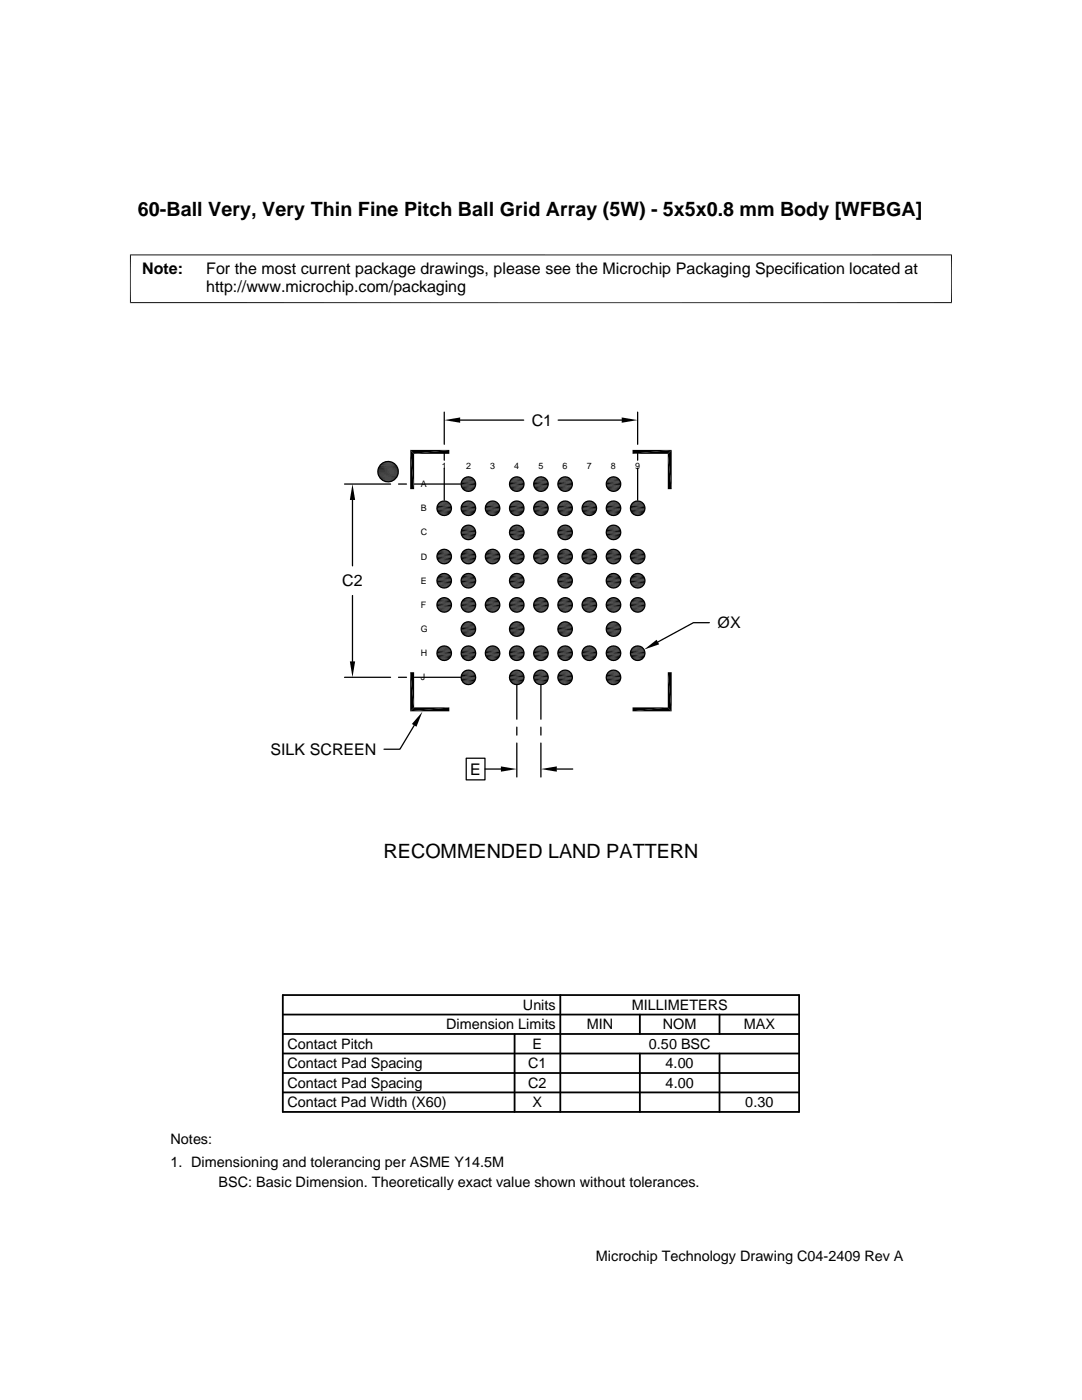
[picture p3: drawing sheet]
<svg xmlns="http://www.w3.org/2000/svg" width="216mm" height="279mm" viewBox="0 0 216 279" stroke-linecap="round" stroke-linejoin="round" font-family="sans-serif">
<defs><g id="words">
<g font-size="3.9">
<text x="27.5" y="43">60-Ball Very, Very Thin Fine Pitch Ball Grid Array (5W) - 5x5x0.8 mm Body [WFBGA]</text>
<text x="76.5" y="171.1">RECOMMENDED LAND PATTERN</text>
</g>
<g font-size="3.2">
<text x="28.4" y="54.6">Note:</text>
<text x="41.1" y="58.3">http://www.microchip.com/packaging</text>
<text x="41.1" y="54.6">For the most current package drawings, please see the Microchip Packaging Specification located at</text>
<text x="106.1" y="85">C1</text>
<text x="68.3" y="117">C2</text>
<text x="143.2" y="125.3">ØX</text>
<text x="54" y="150.6">SILK SCREEN</text>
<text x="93.8" y="154.6">E</text>
</g>
<g font-size="2.9">
<text x="104.3" y="201.6">Units</text>
<text x="126" y="201.6">MILLIMETERS</text>
<text x="57.3" y="209.3">Contact Pitch</text>
<text x="89" y="205.4">Dimension Limits</text>
<text x="106.3" y="209.3">E</text>
<text x="117.1" y="205.4">MIN</text>
<text x="129.5" y="209.3">0.50 BSC</text>
<text x="132.3" y="205.4">NOM</text>
<text x="148.4" y="205.4">MAX</text>
<text x="57.3" y="213.2">Contact Pad Spacing</text>
<text x="105.4" y="213.2">C1</text>
<text x="132.8" y="213.2">4.00</text>
<text x="57.3" y="217.1">Contact Pad Spacing</text>
<text x="57.3" y="221">Contact Pad Width (X60)</text>
<text x="105.4" y="217.1">C2</text>
<text x="106.3" y="221">X</text>
<text x="132.8" y="217.1">4.00</text>
<text x="148.7" y="221">0.30</text>
<text x="34" y="228.3">Notes:</text>
<text x="34" y="232.9">1. Dimensioning and tolerancing per ASME Y14.5M</text>
<text x="43.6" y="236.9">BSC: Basic Dimension. Theoretically exact value shown without tolerances.</text>
<text x="118.9" y="251.7">Microchip Technology Drawing C04-2409 Rev A</text>
</g>
<g font-size="1.8">
<text x="88.2" y="93.7">1</text>
<text x="93" y="93.7">2</text>
<text x="97.8" y="93.7">3</text>
<text x="102.6" y="93.7">4</text>
<text x="107.4" y="93.7">5</text>
<text x="112.3" y="93.7">6</text>
<text x="117.1" y="93.7">7</text>
<text x="121.9" y="93.7">8</text>
<text x="126.7" y="93.7">9</text>
<text x="84" y="97.2">A</text>
<text x="84" y="106.9">C</text>
<text x="84" y="102">B</text>
<text x="84" y="111.7">D</text>
<text x="84" y="116.5">E</text>
<text x="84" y="121.3">F</text>
<text x="84" y="131">H</text>
<text x="84" y="126.2">G</text>
<text x="84" y="135.8">J</text>
</g>
</g></defs>
<g fill="#0d0d0d">
<path d="M122 95.2h.8z"/>
<path d="M122.3 95.2h.5z"/>
<path d="M112.4 95.2h.8z"/>
<path d="M112.6 95.2h.6z"/>
<path d="M107.5 95.2h.8z"/>
<path d="M107.8 95.2h.5z"/>
<path d="M102.7 95.2h.8z"/>
<path d="M103 95.2h.5z"/>
<path d="M93.1 95.2h.8z"/>
<path d="M93.3 95.2h.6z"/>
<path d="M121.8 95.3h1.3z"/>
<path d="M122 95.2l1.1 .1z"/>
<path d="M112.1 95.3h1.3z"/>
<path d="M112.4 95.2l1 .1z"/>
<path d="M107.3 95.3h1.3z"/>
<path d="M107.5 95.2l1.1 .1z"/>
<path d="M102.5 95.3h1.3z"/>
<path d="M102.7 95.2l1.1 .1z"/>
<path d="M92.8 95.3h1.3z"/>
<path d="M93.1 95.2l1 .1z"/>
<path d="M121.5 95.5l.3-.2 1.5 .2z"/>
<path d="M121.8 95.3h1.3l.2 .2z"/>
<path d="M111.9 95.5l.2-.2 1.5 .2z"/>
<path d="M112.1 95.3h1.3l.2 .2z"/>
<path d="M107.1 95.5l.2-.2 1.5 .2z"/>
<path d="M107.3 95.3h1.3l.2 .2z"/>
<path d="M102.2 95.5l.3-.2 1.5 .2z"/>
<path d="M102.5 95.3h1.3l.2 .2z"/>
<path d="M92.6 95.5l.2-.2 1.5 .2z"/>
<path d="M92.8 95.3h1.3l.2 .2z"/>
</g>
<path d="M121.3 95.5h2.2" fill="none" stroke="#0d0d0d" stroke-width=".2"/>
<path d="M121.5 95.5h1.8l.2 .1z" fill="#0d0d0d"/>
<path d="M111.7 95.5h2.1" fill="none" stroke="#0d0d0d" stroke-width=".2"/>
<path d="M111.9 95.5h1.7l.2 .1z" fill="#0d0d0d"/>
<path d="M106.9 95.5h2.1" fill="none" stroke="#0d0d0d" stroke-width=".2"/>
<path d="M107.1 95.5h1.7l.2 .1z" fill="#0d0d0d"/>
<path d="M102 95.5h2.2" fill="none" stroke="#0d0d0d" stroke-width=".2"/>
<path d="M102.2 95.5h1.8l.2 .1z" fill="#0d0d0d"/>
<path d="M92.4 95.5h2.1" fill="none" stroke="#0d0d0d" stroke-width=".2"/>
<path d="M92.6 95.5h1.7l.2 .1z" fill="#0d0d0d"/>
<path d="M92.2 95.7h2.5M92.2 97.5h2.5M101.9 97.5h2.5M101.9 95.7h2.5M106.7 97.5h2.5M106.7 95.7h2.5M111.5 95.7h2.5M111.5 97.5h2.5M121.2 97.5h2.5M121.2 95.7h2.5" fill="none" stroke="#0d0d0d" stroke-width=".21"/>
<g fill="none" stroke="#0d0d0d" stroke-width=".25">
<path d="M92 96.5h2.9M92 96.2h2.9M92 97h2.9M92.1 96h2.7M101.7 96.5h2.9M101.7 97h2.8M101.7 96.2h2.8M101.8 96h2.7M106.5 96.5h2.9M106.5 96.2h2.9M106.5 97h2.9M106.6 96h2.7"/>
<path d="M111.3 96.5h2.9M111.3 96.2h2.9M111.3 97h2.9M111.4 96h2.7M121 96.5h2.9M121 97h2.8M121 96.2h2.8M121.1 96h2.7"/>
</g>
<path d="M92 96.7h2.9M101.7 96.7h2.9M106.5 96.7h2.9M111.3 96.7h2.9M121 96.7h2.9" fill="none" stroke="#0d0d0d" stroke-width=".28"/>
<path d="M92.1 97.3h2.7M101.8 97.3h2.7M106.6 97.3h2.7M111.4 97.3h2.7M121.1 97.3h2.7" fill="none" stroke="#0d0d0d" stroke-width=".23"/>
<path d="M121.3 97.6l2 .2h-1.8z" fill="#0d0d0d"/>
<path d="M121.3 97.7h2.2" fill="none" stroke="#0d0d0d" stroke-width=".2"/>
<path d="M111.7 97.6l1.9 .2h-1.7z" fill="#0d0d0d"/>
<path d="M111.7 97.7h2.1" fill="none" stroke="#0d0d0d" stroke-width=".2"/>
<path d="M106.9 97.6l1.9 .2h-1.7z" fill="#0d0d0d"/>
<path d="M106.9 97.7h2.1" fill="none" stroke="#0d0d0d" stroke-width=".2"/>
<path d="M102 97.6l2 .2h-1.8z" fill="#0d0d0d"/>
<path d="M102 97.7h2.2" fill="none" stroke="#0d0d0d" stroke-width=".2"/>
<path d="M92.4 97.6l1.9 .2h-1.7z" fill="#0d0d0d"/>
<path d="M92.4 97.7h2.1" fill="none" stroke="#0d0d0d" stroke-width=".2"/>
<g fill="#0d0d0d">
<path d="M121.5 97.8l1.6 .1h-1.3z"/>
<path d="M121.5 97.8h1.8l-.2 .1z"/>
<path d="M111.9 97.8l1.5 .1h-1.3z"/>
<path d="M111.9 97.8h1.7l-.2 .1z"/>
<path d="M107.1 97.8l1.5 .1h-1.3z"/>
<path d="M107.1 97.8h1.7l-.2 .1z"/>
<path d="M102.2 97.8l1.6 .1h-1.3z"/>
<path d="M102.2 97.8h1.8l-.2 .1z"/>
<path d="M92.6 97.8l1.5 .1h-1.3z"/>
<path d="M92.6 97.8h1.7l-.2 .1z"/>
<path d="M121.8 97.9l1 .1z"/>
<path d="M121.8 97.9h1.3l-.3 .1z"/>
<path d="M112.1 97.9l1.1 .1z"/>
<path d="M112.1 97.9h1.3l-.2 .1z"/>
<path d="M107.3 97.9l1 .1z"/>
<path d="M107.3 97.9h1.3l-.3 .1z"/>
<path d="M102.5 97.9l1 .1z"/>
<path d="M102.5 97.9h1.3l-.3 .1z"/>
<path d="M92.8 97.9l1.1 .1z"/>
<path d="M92.8 97.9h1.3l-.2 .1z"/>
<path d="M122 98h.6z"/>
<path d="M122 98h.8z"/>
<path d="M112.4 98h.5z"/>
<path d="M112.4 98h.8z"/>
<path d="M107.5 98h.6z"/>
<path d="M107.5 98h.8z"/>
<path d="M102.7 98h.6z"/>
<path d="M102.7 98h.8z"/>
<path d="M93.1 98h.5z"/>
<path d="M93.1 98h.8z"/>
<path d="M126.9 100h.7z"/>
<path d="M127.1 100h.5z"/>
<path d="M122 100h.8z"/>
<path d="M122.3 100h.5z"/>
<path d="M117.2 100h.8z"/>
<path d="M117.5 100h.5z"/>
<path d="M112.4 100h.8z"/>
<path d="M112.6 100h.6z"/>
<path d="M107.5 100h.8z"/>
<path d="M107.8 100h.5z"/>
<path d="M102.7 100h.8z"/>
<path d="M103 100h.5z"/>
<path d="M97.9 100h.8z"/>
<path d="M98.1 100h.6z"/>
<path d="M93.1 100h.8z"/>
<path d="M93.3 100h.6z"/>
<path d="M88.2 100h.8z"/>
<path d="M88.5 100h.5z"/>
<path d="M126.6 100.1l.3-.1 1 .1z"/>
<path d="M126.9 100l1 .1z"/>
<path d="M121.8 100.1l.2-.1 1.1 .1z"/>
<path d="M122 100l1.1 .1z"/>
<path d="M116.9 100.1l.3-.1 1 .1z"/>
<path d="M117.2 100l1 .1z"/>
<path d="M112.1 100.1l.3-.1 1 .1z"/>
<path d="M112.4 100l1 .1z"/>
<path d="M107.3 100.1l.2-.1 1.1 .1z"/>
<path d="M107.5 100l1.1 .1z"/>
<path d="M102.5 100.1l.2-.1 1.1 .1z"/>
<path d="M102.7 100l1.1 .1z"/>
<path d="M97.6 100.1l.3-.1 1 .1z"/>
<path d="M97.9 100l1 .1z"/>
<path d="M92.8 100.1l.3-.1 1 .1z"/>
<path d="M93.1 100l1 .1z"/>
<path d="M88 100.1l.2-.1 1.1 .1z"/>
<path d="M88.2 100l1.1 .1z"/>
<path d="M126.4 100.3l.2-.2 1.5 .2z"/>
<path d="M126.6 100.1h1.3l.2 .2z"/>
<path d="M121.5 100.3l.3-.2 1.5 .2z"/>
<path d="M121.8 100.1h1.3l.2 .2z"/>
<path d="M116.7 100.3l.2-.2 1.6 .2z"/>
<path d="M116.9 100.1h1.3l.3 .2z"/>
<path d="M111.9 100.3l.2-.2 1.5 .2z"/>
<path d="M112.1 100.1h1.3l.2 .2z"/>
<path d="M107.1 100.3l.2-.2 1.5 .2z"/>
<path d="M107.3 100.1h1.3l.2 .2z"/>
<path d="M102.2 100.3l.3-.2 1.5 .2z"/>
<path d="M102.5 100.1h1.3l.2 .2z"/>
<path d="M97.4 100.3l.2-.2 1.6 .2z"/>
<path d="M97.6 100.1h1.3l.3 .2z"/>
<path d="M92.6 100.3l.2-.2 1.5 .2z"/>
<path d="M92.8 100.1h1.3l.2 .2z"/>
<path d="M87.8 100.3l.2-.2 1.5 .2z"/>
<path d="M88 100.1h1.3l.2 .2z"/>
</g>
<path d="M126.2 100.4h2.1" fill="none" stroke="#0d0d0d" stroke-width=".2"/>
<path d="M126.4 100.3h1.7l.2 .2z" fill="#0d0d0d"/>
<path d="M121.3 100.4h2.2" fill="none" stroke="#0d0d0d" stroke-width=".2"/>
<path d="M121.5 100.3h1.8l.2 .2z" fill="#0d0d0d"/>
<path d="M116.5 100.4h2.2" fill="none" stroke="#0d0d0d" stroke-width=".2"/>
<path d="M116.7 100.3h1.8l.2 .2z" fill="#0d0d0d"/>
<path d="M111.7 100.4h2.1" fill="none" stroke="#0d0d0d" stroke-width=".2"/>
<path d="M111.9 100.3h1.7l.2 .2z" fill="#0d0d0d"/>
<path d="M106.9 100.4h2.1" fill="none" stroke="#0d0d0d" stroke-width=".2"/>
<path d="M107.1 100.3h1.7l.2 .2z" fill="#0d0d0d"/>
<path d="M102 100.4h2.2" fill="none" stroke="#0d0d0d" stroke-width=".2"/>
<path d="M102.2 100.3h1.8l.2 .2z" fill="#0d0d0d"/>
<path d="M97.2 100.4h2.2" fill="none" stroke="#0d0d0d" stroke-width=".2"/>
<path d="M97.4 100.3h1.8l.2 .2z" fill="#0d0d0d"/>
<path d="M92.4 100.4h2.1" fill="none" stroke="#0d0d0d" stroke-width=".2"/>
<path d="M92.6 100.3h1.7l.2 .2z" fill="#0d0d0d"/>
<path d="M87.6 100.4h2.1" fill="none" stroke="#0d0d0d" stroke-width=".2"/>
<path d="M87.8 100.3h1.7l.2 .2z" fill="#0d0d0d"/>
<g fill="none" stroke="#0d0d0d" stroke-width=".21">
<path d="M87.4 100.6h2.5M87.4 102.3h2.5M92.2 100.6h2.5M92.2 102.3h2.5M97 100.6h2.5M97 102.3h2.5M101.9 102.3h2.5M101.9 100.6h2.5M106.7 102.3h2.5M106.7 100.6h2.5M111.5 100.6h2.5M111.5 102.3h2.5"/>
<path d="M116.4 100.6h2.4M116.4 102.3h2.4M121.2 102.3h2.5M121.2 100.6h2.5M126 102.3h2.5M126 100.6h2.5"/>
</g>
<g fill="none" stroke="#0d0d0d" stroke-width=".23">
<path d="M87.3 102.1h2.7M87.3 100.8h2.7M92.1 102.1h2.7M92.1 100.8h2.7M96.9 102.1h2.7M96.9 100.8h2.7M101.8 100.8h2.7M101.8 102.1h2.7M106.6 100.8h2.7M106.6 102.1h2.7M111.4 102.1h2.7M111.4 100.8h2.7"/>
<path d="M116.2 102.1h2.7M116.2 100.8h2.7M121.1 100.8h2.7M121.1 102.1h2.7M125.9 100.8h2.7M125.9 102.1h2.7"/>
</g>
<g fill="none" stroke="#0d0d0d" stroke-width=".28">
<path d="M87.2 101.6h2.9M87.2 101h2.9M92 101.6h2.9M92 101h2.9M96.8 101.6h2.9M96.9 101h2.8M101.7 101.6h2.9M101.7 101h2.8M106.5 101.6h2.9M106.5 101h2.9M111.3 101.6h2.9M111.3 101h2.9"/>
<path d="M116.1 101.6h2.9M116.2 101h2.8M121 101.6h2.9M121 101h2.8M125.8 101.6h2.9M125.8 101h2.9"/>
</g>
<g fill="none" stroke="#0d0d0d" stroke-width=".25">
<path d="M87.2 101.3h2.9M87.2 101.8h2.9M92 101.3h2.9M92 101.8h2.9M96.8 101.3h2.9M96.9 101.8h2.8M101.7 101.3h2.9M101.7 101.8h2.8M106.5 101.3h2.9M106.5 101.8h2.9M111.3 101.3h2.9M111.3 101.8h2.9"/>
<path d="M116.1 101.3h2.9M116.2 101.8h2.8M121 101.3h2.9M121 101.8h2.8M125.8 101.3h2.9M125.8 101.8h2.9"/>
</g>
<path d="M126.2 102.4l1.9 .2h-1.7z" fill="#0d0d0d"/>
<path d="M126.2 102.5h2.1" fill="none" stroke="#0d0d0d" stroke-width=".2"/>
<path d="M121.3 102.4l2 .2h-1.8z" fill="#0d0d0d"/>
<path d="M121.3 102.5h2.2" fill="none" stroke="#0d0d0d" stroke-width=".2"/>
<path d="M116.5 102.4l2 .2h-1.8z" fill="#0d0d0d"/>
<path d="M116.5 102.5h2.2" fill="none" stroke="#0d0d0d" stroke-width=".2"/>
<path d="M111.7 102.4l1.9 .2h-1.7z" fill="#0d0d0d"/>
<path d="M111.7 102.5h2.1" fill="none" stroke="#0d0d0d" stroke-width=".2"/>
<path d="M106.9 102.4l1.9 .2h-1.7z" fill="#0d0d0d"/>
<path d="M106.9 102.5h2.1" fill="none" stroke="#0d0d0d" stroke-width=".2"/>
<path d="M102 102.4l2 .2h-1.8z" fill="#0d0d0d"/>
<path d="M102 102.5h2.2" fill="none" stroke="#0d0d0d" stroke-width=".2"/>
<path d="M97.2 102.4l2 .2h-1.8z" fill="#0d0d0d"/>
<path d="M97.2 102.5h2.2" fill="none" stroke="#0d0d0d" stroke-width=".2"/>
<path d="M92.4 102.4l1.9 .2h-1.7z" fill="#0d0d0d"/>
<path d="M92.4 102.5h2.1" fill="none" stroke="#0d0d0d" stroke-width=".2"/>
<path d="M87.6 102.4l1.9 .2h-1.7z" fill="#0d0d0d"/>
<path d="M87.6 102.5h2.1" fill="none" stroke="#0d0d0d" stroke-width=".2"/>
<g fill="#0d0d0d">
<path d="M126.4 102.6l1.5 .1h-1.3z"/>
<path d="M126.4 102.6h1.7l-.2 .1z"/>
<path d="M121.5 102.6l1.6 .1h-1.3z"/>
<path d="M121.5 102.6h1.8l-.2 .1z"/>
<path d="M116.7 102.6l1.5 .1h-1.3z"/>
<path d="M116.7 102.6h1.8l-.3 .1z"/>
<path d="M111.9 102.6l1.5 .1h-1.3z"/>
<path d="M111.9 102.6h1.7l-.2 .1z"/>
<path d="M107.1 102.6l1.5 .1h-1.3z"/>
<path d="M107.1 102.6h1.7l-.2 .1z"/>
<path d="M102.2 102.6l1.6 .1h-1.3z"/>
<path d="M102.2 102.6h1.8l-.2 .1z"/>
<path d="M97.4 102.6l1.5 .1h-1.3z"/>
<path d="M97.4 102.6h1.8l-.3 .1z"/>
<path d="M92.6 102.6l1.5 .1h-1.3z"/>
<path d="M92.6 102.6h1.7l-.2 .1z"/>
<path d="M87.8 102.6l1.5 .1h-1.3z"/>
<path d="M87.8 102.6h1.7l-.2 .1z"/>
<path d="M126.6 102.7l1 .1z"/>
<path d="M126.6 102.7h1.3l-.3 .1z"/>
<path d="M121.8 102.7l1 .1z"/>
<path d="M121.8 102.7h1.3l-.3 .1z"/>
<path d="M116.9 102.7l1.1 .1z"/>
<path d="M116.9 102.7h1.3l-.2 .1z"/>
<path d="M112.1 102.7l1.1 .1z"/>
<path d="M112.1 102.7h1.3l-.2 .1z"/>
<path d="M107.3 102.7l1 .1z"/>
<path d="M107.3 102.7h1.3l-.3 .1z"/>
<path d="M102.5 102.7l1 .1z"/>
<path d="M102.5 102.7h1.3l-.3 .1z"/>
<path d="M97.6 102.7l1.1 .1z"/>
<path d="M97.6 102.7h1.3l-.2 .1z"/>
<path d="M92.8 102.7l1.1 .1z"/>
<path d="M92.8 102.7h1.3l-.2 .1z"/>
<path d="M88 102.7l1 .1z"/>
<path d="M88 102.7h1.3l-.3 .1z"/>
<path d="M126.9 102.8l.5 .1z"/>
<path d="M126.9 102.8h.7z"/>
<path d="M122 102.8l.6 .1z"/>
<path d="M122 102.8h.8z"/>
<path d="M117.2 102.8l.5 .1z"/>
<path d="M117.2 102.8h.8z"/>
<path d="M112.4 102.8l.5 .1z"/>
<path d="M112.4 102.8h.8z"/>
<path d="M107.5 102.8l.6 .1z"/>
<path d="M107.5 102.8h.8z"/>
<path d="M102.7 102.8l.6 .1z"/>
<path d="M102.7 102.8h.8z"/>
<path d="M97.9 102.8l.5 .1z"/>
<path d="M97.9 102.8h.8z"/>
<path d="M93.1 102.8l.5 .1z"/>
<path d="M93.1 102.8h.8z"/>
<path d="M88.2 102.8l.6 .1z"/>
<path d="M88.2 102.8h.8z"/>
<path d="M122 104.9h.8z"/>
<path d="M122.3 104.8l.5 .1z"/>
<path d="M112.4 104.9h.8z"/>
<path d="M112.6 104.8l.6 .1z"/>
<path d="M102.7 104.9h.8z"/>
<path d="M103 104.8l.5 .1z"/>
<path d="M93.1 104.9h.8z"/>
<path d="M93.3 104.8l.6 .1z"/>
<path d="M121.8 105l.2-.1 1.1 .1z"/>
<path d="M122 104.9l1.1 .1z"/>
<path d="M112.1 105l.3-.1 1 .1z"/>
<path d="M112.4 104.9l1 .1z"/>
<path d="M102.5 105l.2-.1 1.1 .1z"/>
<path d="M102.7 104.9l1.1 .1z"/>
<path d="M92.8 105l.3-.1 1 .1z"/>
<path d="M93.1 104.9l1 .1z"/>
<path d="M121.5 105.1l.3-.1 1.5 .1z"/>
<path d="M121.8 105h1.3l.2 .1z"/>
<path d="M111.9 105.1l.2-.1 1.5 .1z"/>
<path d="M112.1 105h1.3l.2 .1z"/>
<path d="M102.2 105.1l.3-.1 1.5 .1z"/>
<path d="M102.5 105h1.3l.2 .1z"/>
<path d="M92.6 105.1l.2-.1 1.5 .1z"/>
<path d="M92.8 105h1.3l.2 .1z"/>
</g>
<path d="M121.3 105.2h2.2" fill="none" stroke="#0d0d0d" stroke-width=".2"/>
<path d="M121.5 105.1h1.8l.2 .2z" fill="#0d0d0d"/>
<path d="M111.7 105.2h2.1" fill="none" stroke="#0d0d0d" stroke-width=".2"/>
<path d="M111.9 105.1h1.7l.2 .2z" fill="#0d0d0d"/>
<path d="M102 105.2h2.2" fill="none" stroke="#0d0d0d" stroke-width=".2"/>
<path d="M102.2 105.1h1.8l.2 .2z" fill="#0d0d0d"/>
<path d="M92.4 105.2h2.1" fill="none" stroke="#0d0d0d" stroke-width=".2"/>
<path d="M92.6 105.1h1.7l.2 .2z" fill="#0d0d0d"/>
<path d="M92.2 105.4h2.5M92.2 107.1h2.5M101.9 107.1h2.5M101.9 105.4h2.5M111.5 105.4h2.5M111.5 107.1h2.5M121.2 107.1h2.5M121.2 105.4h2.5" fill="none" stroke="#0d0d0d" stroke-width=".21"/>
<path d="M92.1 106.9h2.7M92.1 105.6h2.7M101.8 105.6h2.7M101.8 106.9h2.7M111.4 106.9h2.7M111.4 105.6h2.7M121.1 105.6h2.7M121.1 106.9h2.7" fill="none" stroke="#0d0d0d" stroke-width=".23"/>
<path d="M92 106.4h2.9M92 105.9h2.9M101.7 106.4h2.9M101.7 105.9h2.8M111.3 106.4h2.9M111.3 105.9h2.9M121 106.4h2.9M121 105.9h2.8" fill="none" stroke="#0d0d0d" stroke-width=".25"/>
<path d="M92 106.1h2.9M92 106.6h2.9M101.7 106.1h2.9M101.7 106.6h2.8M111.3 106.1h2.9M111.3 106.6h2.9M121 106.1h2.9M121 106.6h2.8" fill="none" stroke="#0d0d0d" stroke-width=".28"/>
<path d="M121.3 107.2l2 .2h-1.8z" fill="#0d0d0d"/>
<path d="M121.3 107.3h2.2" fill="none" stroke="#0d0d0d" stroke-width=".2"/>
<path d="M111.7 107.2l1.9 .2h-1.7z" fill="#0d0d0d"/>
<path d="M111.7 107.3h2.1" fill="none" stroke="#0d0d0d" stroke-width=".2"/>
<path d="M102 107.2l2 .2h-1.8z" fill="#0d0d0d"/>
<path d="M102 107.3h2.2" fill="none" stroke="#0d0d0d" stroke-width=".2"/>
<path d="M92.4 107.2l1.9 .2h-1.7z" fill="#0d0d0d"/>
<path d="M92.4 107.3h2.1" fill="none" stroke="#0d0d0d" stroke-width=".2"/>
<g fill="#0d0d0d">
<path d="M121.5 107.4l1.6 .1h-1.3z"/>
<path d="M121.5 107.4h1.8l-.2 .1z"/>
<path d="M111.9 107.4l1.5 .1h-1.3z"/>
<path d="M111.9 107.4h1.7l-.2 .1z"/>
<path d="M102.2 107.4l1.6 .1h-1.3z"/>
<path d="M102.2 107.4h1.8l-.2 .1z"/>
<path d="M92.6 107.4l1.5 .1h-1.3z"/>
<path d="M92.6 107.4h1.7l-.2 .1z"/>
<path d="M121.8 107.5l1 .2z"/>
<path d="M121.8 107.5h1.3l-.3 .2z"/>
<path d="M112.1 107.5l1.1 .2z"/>
<path d="M112.1 107.5h1.3l-.2 .2z"/>
<path d="M102.5 107.5l1 .2z"/>
<path d="M102.5 107.5h1.3l-.3 .2z"/>
<path d="M92.8 107.5l1.1 .2z"/>
<path d="M92.8 107.5h1.3l-.2 .2z"/>
<path d="M122 107.7h.6z"/>
<path d="M122 107.7h.8z"/>
<path d="M112.4 107.7h.5z"/>
<path d="M112.4 107.7h.8z"/>
<path d="M102.7 107.7h.6z"/>
<path d="M102.7 107.7h.8z"/>
<path d="M93.1 107.7h.5z"/>
<path d="M93.1 107.7h.8z"/>
<path d="M126.9 109.7h.7z"/>
<path d="M127.1 109.6l.5 .1z"/>
<path d="M122 109.7h.8z"/>
<path d="M122.3 109.6l.5 .1z"/>
<path d="M117.2 109.7h.8z"/>
<path d="M117.5 109.6l.5 .1z"/>
<path d="M112.4 109.7h.8z"/>
<path d="M112.6 109.6l.6 .1z"/>
<path d="M107.5 109.7h.8z"/>
<path d="M107.8 109.6l.5 .1z"/>
<path d="M102.7 109.7h.8z"/>
<path d="M103 109.6l.5 .1z"/>
<path d="M97.9 109.7h.8z"/>
<path d="M98.1 109.6l.6 .1z"/>
<path d="M93.1 109.7h.8z"/>
<path d="M93.3 109.6l.6 .1z"/>
<path d="M88.2 109.7h.8z"/>
<path d="M88.5 109.6l.5 .1z"/>
<path d="M126.6 109.8l.3-.1 1 .1z"/>
<path d="M126.9 109.7l1 .1z"/>
<path d="M121.8 109.8l.2-.1 1.1 .1z"/>
<path d="M122 109.7l1.1 .1z"/>
<path d="M116.9 109.8l.3-.1 1 .1z"/>
<path d="M117.2 109.7l1 .1z"/>
<path d="M112.1 109.8l.3-.1 1 .1z"/>
<path d="M112.4 109.7l1 .1z"/>
<path d="M107.3 109.8l.2-.1 1.1 .1z"/>
<path d="M107.5 109.7l1.1 .1z"/>
<path d="M102.5 109.8l.2-.1 1.1 .1z"/>
<path d="M102.7 109.7l1.1 .1z"/>
<path d="M97.6 109.8l.3-.1 1 .1z"/>
<path d="M97.9 109.7l1 .1z"/>
<path d="M92.8 109.8l.3-.1 1 .1z"/>
<path d="M93.1 109.7l1 .1z"/>
<path d="M88 109.8l.2-.1 1.1 .1z"/>
<path d="M88.2 109.7l1.1 .1z"/>
<path d="M126.4 109.9l.2-.1 1.5 .1z"/>
<path d="M126.6 109.8h1.3l.2 .1z"/>
<path d="M121.5 109.9l.3-.1 1.5 .1z"/>
<path d="M121.8 109.8h1.3l.2 .1z"/>
<path d="M116.7 109.9l.2-.1 1.6 .1z"/>
<path d="M116.9 109.8h1.3l.3 .1z"/>
<path d="M111.9 109.9l.2-.1 1.5 .1z"/>
<path d="M112.1 109.8h1.3l.2 .1z"/>
<path d="M107.1 109.9l.2-.1 1.5 .1z"/>
<path d="M107.3 109.8h1.3l.2 .1z"/>
<path d="M102.2 109.9l.3-.1 1.5 .1z"/>
<path d="M102.5 109.8h1.3l.2 .1z"/>
<path d="M97.4 109.9l.2-.1 1.6 .1z"/>
<path d="M97.6 109.8h1.3l.3 .1z"/>
<path d="M92.6 109.9l.2-.1 1.5 .1z"/>
<path d="M92.8 109.8h1.3l.2 .1z"/>
<path d="M87.8 109.9l.2-.1 1.5 .1z"/>
<path d="M88 109.8h1.3l.2 .1z"/>
</g>
<path d="M126.2 110h2.1" fill="none" stroke="#0d0d0d" stroke-width=".2"/>
<path d="M126.4 109.9h1.7l.2 .2z" fill="#0d0d0d"/>
<path d="M121.3 110h2.2" fill="none" stroke="#0d0d0d" stroke-width=".2"/>
<path d="M121.5 109.9h1.8l.2 .2z" fill="#0d0d0d"/>
<path d="M116.5 110h2.2" fill="none" stroke="#0d0d0d" stroke-width=".2"/>
<path d="M116.7 109.9h1.8l.2 .2z" fill="#0d0d0d"/>
<path d="M111.7 110h2.1" fill="none" stroke="#0d0d0d" stroke-width=".2"/>
<path d="M111.9 109.9h1.7l.2 .2z" fill="#0d0d0d"/>
<path d="M106.9 110h2.1" fill="none" stroke="#0d0d0d" stroke-width=".2"/>
<path d="M107.1 109.9h1.7l.2 .2z" fill="#0d0d0d"/>
<path d="M102 110h2.2" fill="none" stroke="#0d0d0d" stroke-width=".2"/>
<path d="M102.2 109.9h1.8l.2 .2z" fill="#0d0d0d"/>
<path d="M97.2 110h2.2" fill="none" stroke="#0d0d0d" stroke-width=".2"/>
<path d="M97.4 109.9h1.8l.2 .2z" fill="#0d0d0d"/>
<path d="M92.4 110h2.1" fill="none" stroke="#0d0d0d" stroke-width=".2"/>
<path d="M92.6 109.9h1.7l.2 .2z" fill="#0d0d0d"/>
<path d="M87.6 110h2.1" fill="none" stroke="#0d0d0d" stroke-width=".2"/>
<path d="M87.8 109.9h1.7l.2 .2z" fill="#0d0d0d"/>
<g fill="none" stroke="#0d0d0d" stroke-width=".21">
<path d="M87.4 110.2h2.5M87.4 112h2.5M92.2 110.2h2.5M92.2 112h2.5M97 110.2h2.5M97 112h2.5M101.9 112h2.5M101.9 110.2h2.5M106.7 112h2.5M106.7 110.2h2.5M111.5 110.2h2.5M111.5 112h2.5"/>
<path d="M116.4 110.2h2.4M116.4 112h2.4M121.2 112h2.5M121.2 110.2h2.5M126 112h2.5M126 110.2h2.5"/>
</g>
<path d="M87.3 110.4h2.7M92.1 110.4h2.7M96.9 110.4h2.7M101.8 110.4h2.7M106.6 110.4h2.7M111.4 110.4h2.7M116.2 110.4h2.7M121.1 110.4h2.7M125.9 110.4h2.7" fill="none" stroke="#0d0d0d" stroke-width=".23"/>
<g fill="none" stroke="#0d0d0d" stroke-width=".25">
<path d="M87.2 111.2h2.9M87.2 111.5h2.9M87.2 110.7h2.9M87.3 111.7h2.7M92 111.2h2.9M92 110.7h2.9M92 111.5h2.9M92.1 111.7h2.7M96.8 111.2h2.9M96.9 110.7h2.8M96.9 111.5h2.8M96.9 111.7h2.7"/>
<path d="M101.7 111.2h2.9M101.7 111.5h2.8M101.7 110.7h2.8M101.8 111.7h2.7M106.5 111.2h2.9M106.5 110.7h2.9M106.5 111.5h2.9M106.6 111.7h2.7M111.3 111.2h2.9M111.3 110.7h2.9M111.3 111.5h2.9M111.4 111.7h2.7"/>
<path d="M116.1 111.2h2.9M116.2 110.7h2.8M116.2 111.5h2.8M116.2 111.7h2.7M121 111.2h2.9M121 111.5h2.8M121 110.7h2.8M121.1 111.7h2.7M125.8 111.2h2.9M125.8 110.7h2.9M125.8 111.5h2.9M125.9 111.7h2.7"/>
</g>
<path d="M87.2 110.9h2.9M92 110.9h2.9M96.8 110.9h2.9M101.7 110.9h2.9M106.5 110.9h2.9M111.3 110.9h2.9M116.1 110.9h2.9M121 110.9h2.9M125.8 110.9h2.9" fill="none" stroke="#0d0d0d" stroke-width=".28"/>
<path d="M126.2 112.1l1.9 .1h-1.7z" fill="#0d0d0d"/>
<path d="M126.2 112.1h2.1" fill="none" stroke="#0d0d0d" stroke-width=".2"/>
<path d="M121.3 112.1l2 .1h-1.8z" fill="#0d0d0d"/>
<path d="M121.3 112.1h2.2" fill="none" stroke="#0d0d0d" stroke-width=".2"/>
<path d="M116.5 112.1l2 .1h-1.8z" fill="#0d0d0d"/>
<path d="M116.5 112.1h2.2" fill="none" stroke="#0d0d0d" stroke-width=".2"/>
<path d="M111.7 112.1l1.9 .1h-1.7z" fill="#0d0d0d"/>
<path d="M111.7 112.1h2.1" fill="none" stroke="#0d0d0d" stroke-width=".2"/>
<path d="M106.9 112.1l1.9 .1h-1.7z" fill="#0d0d0d"/>
<path d="M106.9 112.1h2.1" fill="none" stroke="#0d0d0d" stroke-width=".2"/>
<path d="M102 112.1l2 .1h-1.8z" fill="#0d0d0d"/>
<path d="M102 112.1h2.2" fill="none" stroke="#0d0d0d" stroke-width=".2"/>
<path d="M97.2 112.1l2 .1h-1.8z" fill="#0d0d0d"/>
<path d="M97.2 112.1h2.2" fill="none" stroke="#0d0d0d" stroke-width=".2"/>
<path d="M92.4 112.1l1.9 .1h-1.7z" fill="#0d0d0d"/>
<path d="M92.4 112.1h2.1" fill="none" stroke="#0d0d0d" stroke-width=".2"/>
<path d="M87.6 112.1l1.9 .1h-1.7z" fill="#0d0d0d"/>
<path d="M87.6 112.1h2.1" fill="none" stroke="#0d0d0d" stroke-width=".2"/>
<g fill="#0d0d0d">
<path d="M126.4 112.2l1.5 .2h-1.3z"/>
<path d="M126.4 112.2h1.7l-.2 .2z"/>
<path d="M121.5 112.2l1.6 .2h-1.3z"/>
<path d="M121.5 112.2h1.8l-.2 .2z"/>
<path d="M116.7 112.2l1.5 .2h-1.3z"/>
<path d="M116.7 112.2h1.8l-.3 .2z"/>
<path d="M111.9 112.2l1.5 .2h-1.3z"/>
<path d="M111.9 112.2h1.7l-.2 .2z"/>
<path d="M107.1 112.2l1.5 .2h-1.3z"/>
<path d="M107.1 112.2h1.7l-.2 .2z"/>
<path d="M102.2 112.2l1.6 .2h-1.3z"/>
<path d="M102.2 112.2h1.8l-.2 .2z"/>
<path d="M97.4 112.2l1.5 .2h-1.3z"/>
<path d="M97.4 112.2h1.8l-.3 .2z"/>
<path d="M92.6 112.2l1.5 .2h-1.3z"/>
<path d="M92.6 112.2h1.7l-.2 .2z"/>
<path d="M87.8 112.2l1.5 .2h-1.3z"/>
<path d="M87.8 112.2h1.7l-.2 .2z"/>
<path d="M126.6 112.4l1 .1z"/>
<path d="M126.6 112.4h1.3z"/>
<path d="M121.8 112.4l1 .1z"/>
<path d="M121.8 112.4h1.3z"/>
<path d="M116.9 112.4l1.1 .1z"/>
<path d="M116.9 112.4h1.3z"/>
<path d="M112.1 112.4l1.1 .1z"/>
<path d="M112.1 112.4h1.3z"/>
<path d="M107.3 112.4l1 .1z"/>
<path d="M107.3 112.4h1.3z"/>
<path d="M102.5 112.4l1 .1z"/>
<path d="M102.5 112.4h1.3z"/>
<path d="M97.6 112.4l1.1 .1z"/>
<path d="M97.6 112.4h1.3z"/>
<path d="M92.8 112.4l1.1 .1z"/>
<path d="M92.8 112.4h1.3z"/>
<path d="M88 112.4l1 .1z"/>
<path d="M88 112.4h1.3z"/>
<path d="M126.9 112.5h.5z"/>
<path d="M126.9 112.5h.7z"/>
<path d="M122 112.5h.6z"/>
<path d="M122 112.5h.8z"/>
<path d="M117.2 112.5h.5z"/>
<path d="M117.2 112.5h.8z"/>
<path d="M112.4 112.5h.5z"/>
<path d="M112.4 112.5h.8z"/>
<path d="M107.5 112.5h.6z"/>
<path d="M107.5 112.5h.8z"/>
<path d="M102.7 112.5h.6z"/>
<path d="M102.7 112.5h.8z"/>
<path d="M97.9 112.5h.5z"/>
<path d="M97.9 112.5h.8z"/>
<path d="M93.1 112.5h.5z"/>
<path d="M93.1 112.5h.8z"/>
<path d="M88.2 112.5h.6z"/>
<path d="M88.2 112.5h.8z"/>
<path d="M126.9 114.5h.7z"/>
<path d="M127.1 114.4l.5 .1z"/>
<path d="M122 114.5h.8z"/>
<path d="M122.3 114.4l.5 .1z"/>
<path d="M112.4 114.5h.8z"/>
<path d="M112.6 114.4l.6 .1z"/>
<path d="M102.7 114.5h.8z"/>
<path d="M103 114.4l.5 .1z"/>
<path d="M93.1 114.5h.8z"/>
<path d="M93.3 114.4l.6 .1z"/>
<path d="M88.2 114.5h.8z"/>
<path d="M88.5 114.4l.5 .1z"/>
<path d="M126.6 114.6h1.3z"/>
<path d="M126.9 114.5l1 .1z"/>
<path d="M121.8 114.6h1.3z"/>
<path d="M122 114.5l1.1 .1z"/>
<path d="M112.1 114.6h1.3z"/>
<path d="M112.4 114.5l1 .1z"/>
<path d="M102.5 114.6h1.3z"/>
<path d="M102.7 114.5l1.1 .1z"/>
<path d="M92.8 114.6h1.3z"/>
<path d="M93.1 114.5l1 .1z"/>
<path d="M88 114.6h1.3z"/>
<path d="M88.2 114.5l1.1 .1z"/>
<path d="M126.4 114.7l.2-.1 1.5 .1z"/>
<path d="M126.6 114.6h1.3l.2 .1z"/>
<path d="M121.5 114.7l.3-.1 1.5 .1z"/>
<path d="M121.8 114.6h1.3l.2 .1z"/>
<path d="M111.9 114.7l.2-.1 1.5 .1z"/>
<path d="M112.1 114.6h1.3l.2 .1z"/>
<path d="M102.2 114.7l.3-.1 1.5 .1z"/>
<path d="M102.5 114.6h1.3l.2 .1z"/>
<path d="M92.6 114.7l.2-.1 1.5 .1z"/>
<path d="M92.8 114.6h1.3l.2 .1z"/>
<path d="M87.8 114.7l.2-.1 1.5 .1z"/>
<path d="M88 114.6h1.3l.2 .1z"/>
</g>
<path d="M126.2 114.8h2.1" fill="none" stroke="#0d0d0d" stroke-width=".2"/>
<path d="M126.4 114.7h1.7l.2 .2z" fill="#0d0d0d"/>
<path d="M121.3 114.8h2.2" fill="none" stroke="#0d0d0d" stroke-width=".2"/>
<path d="M121.5 114.7h1.8l.2 .2z" fill="#0d0d0d"/>
<path d="M111.7 114.8h2.1" fill="none" stroke="#0d0d0d" stroke-width=".2"/>
<path d="M111.9 114.7h1.7l.2 .2z" fill="#0d0d0d"/>
<path d="M102 114.8h2.2" fill="none" stroke="#0d0d0d" stroke-width=".2"/>
<path d="M102.2 114.7h1.8l.2 .2z" fill="#0d0d0d"/>
<path d="M92.4 114.8h2.1" fill="none" stroke="#0d0d0d" stroke-width=".2"/>
<path d="M92.6 114.7h1.7l.2 .2z" fill="#0d0d0d"/>
<path d="M87.6 114.8h2.1" fill="none" stroke="#0d0d0d" stroke-width=".2"/>
<path d="M87.8 114.7h1.7l.2 .2z" fill="#0d0d0d"/>
<g fill="none" stroke="#0d0d0d" stroke-width=".23">
<path d="M87.3 116.5h2.7M87.3 115.3h2.7M87.4 115h2.5M87.4 116.8h2.5M92.1 116.5h2.7M92.1 115.3h2.7M92.2 115h2.5M92.2 116.8h2.5M101.8 115.3h2.7M101.8 116.5h2.7M101.9 116.8h2.5M101.9 115h2.5"/>
<path d="M111.4 116.5h2.7M111.4 115.3h2.7M111.5 115h2.5M111.5 116.8h2.5M121.1 115.3h2.7M121.1 116.5h2.7M121.2 116.8h2.5M121.2 115h2.5M125.9 115.3h2.7M125.9 116.5h2.7M126 116.8h2.5M126 115h2.5"/>
</g>
<g fill="none" stroke="#0d0d0d" stroke-width=".25">
<path d="M87.2 115.8h2.9M87.2 116.3h2.9M87.2 115.5h2.9M92 115.8h2.9M92 115.5h2.9M92 116.3h2.9M101.7 115.8h2.9M101.7 116.3h2.8M101.7 115.5h2.8M111.3 115.8h2.9M111.3 115.5h2.9M111.3 116.3h2.9"/>
<path d="M121 115.8h2.9M121 116.3h2.8M121 115.5h2.8M125.8 115.8h2.9M125.8 115.5h2.9M125.8 116.3h2.9"/>
</g>
<path d="M87.2 116h2.9M92 116h2.9M101.7 116h2.9M111.3 116h2.9M121 116h2.9M125.8 116h2.9" fill="none" stroke="#0d0d0d" stroke-width=".28"/>
<path d="M126.2 116.9l1.9 .2h-1.7z" fill="#0d0d0d"/>
<path d="M126.2 117h2.1" fill="none" stroke="#0d0d0d" stroke-width=".2"/>
<path d="M121.3 116.9l2 .2h-1.8z" fill="#0d0d0d"/>
<path d="M121.3 117h2.2" fill="none" stroke="#0d0d0d" stroke-width=".2"/>
<path d="M111.7 116.9l1.9 .2h-1.7z" fill="#0d0d0d"/>
<path d="M111.7 117h2.1" fill="none" stroke="#0d0d0d" stroke-width=".2"/>
<path d="M102 116.9l2 .2h-1.8z" fill="#0d0d0d"/>
<path d="M102 117h2.2" fill="none" stroke="#0d0d0d" stroke-width=".2"/>
<path d="M92.4 116.9l1.9 .2h-1.7z" fill="#0d0d0d"/>
<path d="M92.4 117h2.1" fill="none" stroke="#0d0d0d" stroke-width=".2"/>
<path d="M87.6 116.9l1.9 .2h-1.7z" fill="#0d0d0d"/>
<path d="M87.6 117h2.1" fill="none" stroke="#0d0d0d" stroke-width=".2"/>
<g fill="#0d0d0d">
<path d="M126.4 117.1l1.5 .1h-1.3z"/>
<path d="M126.4 117.1h1.7l-.2 .1z"/>
<path d="M121.5 117.1l1.6 .1h-1.3z"/>
<path d="M121.5 117.1h1.8l-.2 .1z"/>
<path d="M111.9 117.1l1.5 .1h-1.3z"/>
<path d="M111.9 117.1h1.7l-.2 .1z"/>
<path d="M102.2 117.1l1.6 .1h-1.3z"/>
<path d="M102.2 117.1h1.8l-.2 .1z"/>
<path d="M92.6 117.1l1.5 .1h-1.3z"/>
<path d="M92.6 117.1h1.7l-.2 .1z"/>
<path d="M87.8 117.1l1.5 .1h-1.3z"/>
<path d="M87.8 117.1h1.7l-.2 .1z"/>
<path d="M126.6 117.2l1 .1z"/>
<path d="M126.6 117.2h1.3z"/>
<path d="M121.8 117.2l1 .1z"/>
<path d="M121.8 117.2h1.3z"/>
<path d="M112.1 117.2l1.1 .1z"/>
<path d="M112.1 117.2h1.3z"/>
<path d="M102.5 117.2l1 .1z"/>
<path d="M102.5 117.2h1.3z"/>
<path d="M92.8 117.2l1.1 .1z"/>
<path d="M92.8 117.2h1.3z"/>
<path d="M88 117.2l1 .1z"/>
<path d="M88 117.2h1.3z"/>
<path d="M126.9 117.3h.5z"/>
<path d="M126.9 117.3h.7z"/>
<path d="M122 117.3h.6z"/>
<path d="M122 117.3h.8z"/>
<path d="M112.4 117.3h.5z"/>
<path d="M112.4 117.3h.8z"/>
<path d="M102.7 117.3h.6z"/>
<path d="M102.7 117.3h.8z"/>
<path d="M93.1 117.3h.5z"/>
<path d="M93.1 117.3h.8z"/>
<path d="M88.2 117.3h.6z"/>
<path d="M88.2 117.3h.8z"/>
<path d="M126.9 119.3h.7z"/>
<path d="M127.1 119.3h.5z"/>
<path d="M122 119.3h.8z"/>
<path d="M122.3 119.3h.5z"/>
<path d="M117.2 119.3h.8z"/>
<path d="M117.5 119.3h.5z"/>
<path d="M112.4 119.3h.8z"/>
<path d="M112.6 119.3h.6z"/>
<path d="M107.5 119.3h.8z"/>
<path d="M107.8 119.3h.5z"/>
<path d="M102.7 119.3h.8z"/>
<path d="M103 119.3h.5z"/>
<path d="M97.9 119.3h.8z"/>
<path d="M98.1 119.3h.6z"/>
<path d="M93.1 119.3h.8z"/>
<path d="M93.3 119.3h.6z"/>
<path d="M88.2 119.3h.8z"/>
<path d="M88.5 119.3h.5z"/>
<path d="M126.6 119.4h1.3z"/>
<path d="M126.9 119.3l1 .1z"/>
<path d="M121.8 119.4h1.3z"/>
<path d="M122 119.3l1.1 .1z"/>
<path d="M116.9 119.4h1.3z"/>
<path d="M117.2 119.3l1 .1z"/>
<path d="M112.1 119.4h1.3z"/>
<path d="M112.4 119.3l1 .1z"/>
<path d="M107.3 119.4h1.3z"/>
<path d="M107.5 119.3l1.1 .1z"/>
<path d="M102.5 119.4h1.3z"/>
<path d="M102.7 119.3l1.1 .1z"/>
<path d="M97.6 119.4h1.3z"/>
<path d="M97.9 119.3l1 .1z"/>
<path d="M92.8 119.4h1.3z"/>
<path d="M93.1 119.3l1 .1z"/>
<path d="M88 119.4h1.3z"/>
<path d="M88.2 119.3l1.1 .1z"/>
<path d="M126.4 119.6l.2-.2 1.5 .2z"/>
<path d="M126.6 119.4h1.3l.2 .2z"/>
<path d="M121.5 119.6l.3-.2 1.5 .2z"/>
<path d="M121.8 119.4h1.3l.2 .2z"/>
<path d="M116.7 119.6l.2-.2 1.6 .2z"/>
<path d="M116.9 119.4h1.3l.3 .2z"/>
<path d="M111.9 119.6l.2-.2 1.5 .2z"/>
<path d="M112.1 119.4h1.3l.2 .2z"/>
<path d="M107.1 119.6l.2-.2 1.5 .2z"/>
<path d="M107.3 119.4h1.3l.2 .2z"/>
<path d="M102.2 119.6l.3-.2 1.5 .2z"/>
<path d="M102.5 119.4h1.3l.2 .2z"/>
<path d="M97.4 119.6l.2-.2 1.6 .2z"/>
<path d="M97.6 119.4h1.3l.3 .2z"/>
<path d="M92.6 119.6l.2-.2 1.5 .2z"/>
<path d="M92.8 119.4h1.3l.2 .2z"/>
<path d="M87.8 119.6l.2-.2 1.5 .2z"/>
<path d="M88 119.4h1.3l.2 .2z"/>
</g>
<path d="M126.2 119.7h2.1" fill="none" stroke="#0d0d0d" stroke-width=".2"/>
<path d="M126.4 119.6h1.7l.2 .1z" fill="#0d0d0d"/>
<path d="M121.3 119.7h2.2" fill="none" stroke="#0d0d0d" stroke-width=".2"/>
<path d="M121.5 119.6h1.8l.2 .1z" fill="#0d0d0d"/>
<path d="M116.5 119.7h2.2" fill="none" stroke="#0d0d0d" stroke-width=".2"/>
<path d="M116.7 119.6h1.8l.2 .1z" fill="#0d0d0d"/>
<path d="M111.7 119.7h2.1" fill="none" stroke="#0d0d0d" stroke-width=".2"/>
<path d="M111.9 119.6h1.7l.2 .1z" fill="#0d0d0d"/>
<path d="M106.9 119.7h2.1" fill="none" stroke="#0d0d0d" stroke-width=".2"/>
<path d="M107.1 119.6h1.7l.2 .1z" fill="#0d0d0d"/>
<path d="M102 119.7h2.2" fill="none" stroke="#0d0d0d" stroke-width=".2"/>
<path d="M102.2 119.6h1.8l.2 .1z" fill="#0d0d0d"/>
<path d="M97.2 119.7h2.2" fill="none" stroke="#0d0d0d" stroke-width=".2"/>
<path d="M97.4 119.6h1.8l.2 .1z" fill="#0d0d0d"/>
<path d="M92.4 119.7h2.1" fill="none" stroke="#0d0d0d" stroke-width=".2"/>
<path d="M92.6 119.6h1.7l.2 .1z" fill="#0d0d0d"/>
<path d="M87.6 119.7h2.1" fill="none" stroke="#0d0d0d" stroke-width=".2"/>
<path d="M87.8 119.6h1.7l.2 .1z" fill="#0d0d0d"/>
<g fill="none" stroke="#0d0d0d" stroke-width=".21">
<path d="M87.4 119.8h2.5M92.2 119.8h2.5M97 119.8h2.5M101.9 119.8h2.5M106.7 119.8h2.5M111.5 119.8h2.5M116.4 119.8h2.4M121.2 119.8h2.5M126 119.8h2.5M87.4 121.6h2.5M92.2 121.6h2.5M97 121.6h2.5"/>
<path d="M101.9 121.6h2.5M106.7 121.6h2.5M111.5 121.6h2.5M116.4 121.6h2.4M121.2 121.6h2.5M126 121.6h2.5"/>
</g>
<g fill="none" stroke="#0d0d0d" stroke-width=".25">
<path d="M87.2 120.6h2.9M87.2 121.1h2.9M87.2 120.3h2.9M87.3 120.1h2.7M92 120.6h2.9M92 120.3h2.9M92 121.1h2.9M92.1 120.1h2.7M96.8 120.6h2.9M96.9 120.3h2.8M96.9 121.1h2.8M96.9 120.1h2.7"/>
<path d="M101.7 120.6h2.9M101.7 121.1h2.8M101.7 120.3h2.8M101.8 120.1h2.7M106.5 120.6h2.9M106.5 120.3h2.9M106.5 121.1h2.9M106.6 120.1h2.7M111.3 120.6h2.9M111.3 120.3h2.9M111.3 121.1h2.9M111.4 120.1h2.7"/>
<path d="M116.1 120.6h2.9M116.2 120.3h2.8M116.2 121.1h2.8M116.2 120.1h2.7M121 120.6h2.9M121 121.1h2.8M121 120.3h2.8M121.1 120.1h2.7M125.8 120.6h2.9M125.8 120.3h2.9M125.8 121.1h2.9M125.9 120.1h2.7"/>
</g>
<path d="M87.2 120.9h2.9M92 120.9h2.9M96.8 120.9h2.9M101.7 120.9h2.9M106.5 120.9h2.9M111.3 120.9h2.9M116.1 120.9h2.9M121 120.9h2.9M125.8 120.9h2.9" fill="none" stroke="#0d0d0d" stroke-width=".28"/>
<path d="M87.3 121.4h2.7M92.1 121.4h2.7M96.9 121.4h2.7M101.8 121.4h2.7M106.6 121.4h2.7M111.4 121.4h2.7M116.2 121.4h2.7M121.1 121.4h2.7M125.9 121.4h2.7" fill="none" stroke="#0d0d0d" stroke-width=".23"/>
<path d="M126.2 121.7l1.9 .2h-1.7z" fill="#0d0d0d"/>
<path d="M126.2 121.8h2.1" fill="none" stroke="#0d0d0d" stroke-width=".2"/>
<path d="M121.3 121.7l2 .2h-1.8z" fill="#0d0d0d"/>
<path d="M121.3 121.8h2.2" fill="none" stroke="#0d0d0d" stroke-width=".2"/>
<path d="M116.5 121.7l2 .2h-1.8z" fill="#0d0d0d"/>
<path d="M116.5 121.8h2.2" fill="none" stroke="#0d0d0d" stroke-width=".2"/>
<path d="M111.7 121.7l1.9 .2h-1.7z" fill="#0d0d0d"/>
<path d="M111.7 121.8h2.1" fill="none" stroke="#0d0d0d" stroke-width=".2"/>
<path d="M106.9 121.7l1.9 .2h-1.7z" fill="#0d0d0d"/>
<path d="M106.9 121.8h2.1" fill="none" stroke="#0d0d0d" stroke-width=".2"/>
<path d="M102 121.7l2 .2h-1.8z" fill="#0d0d0d"/>
<path d="M102 121.8h2.2" fill="none" stroke="#0d0d0d" stroke-width=".2"/>
<path d="M97.2 121.7l2 .2h-1.8z" fill="#0d0d0d"/>
<path d="M97.2 121.8h2.2" fill="none" stroke="#0d0d0d" stroke-width=".2"/>
<path d="M92.4 121.7l1.9 .2h-1.7z" fill="#0d0d0d"/>
<path d="M92.4 121.8h2.1" fill="none" stroke="#0d0d0d" stroke-width=".2"/>
<path d="M87.6 121.7l1.9 .2h-1.7z" fill="#0d0d0d"/>
<path d="M87.6 121.8h2.1" fill="none" stroke="#0d0d0d" stroke-width=".2"/>
<g fill="#0d0d0d">
<path d="M126.4 121.9l1.5 .1h-1.3z"/>
<path d="M126.4 121.9h1.7l-.2 .1z"/>
<path d="M121.5 121.9l1.6 .1h-1.3z"/>
<path d="M121.5 121.9h1.8l-.2 .1z"/>
<path d="M116.7 121.9l1.5 .1h-1.3z"/>
<path d="M116.7 121.9h1.8l-.3 .1z"/>
<path d="M111.9 121.9l1.5 .1h-1.3z"/>
<path d="M111.9 121.9h1.7l-.2 .1z"/>
<path d="M107.1 121.9l1.5 .1h-1.3z"/>
<path d="M107.1 121.9h1.7l-.2 .1z"/>
<path d="M102.2 121.9l1.6 .1h-1.3z"/>
<path d="M102.2 121.9h1.8l-.2 .1z"/>
<path d="M97.4 121.9l1.5 .1h-1.3z"/>
<path d="M97.4 121.9h1.8l-.3 .1z"/>
<path d="M92.6 121.9l1.5 .1h-1.3z"/>
<path d="M92.6 121.9h1.7l-.2 .1z"/>
<path d="M87.8 121.9l1.5 .1h-1.3z"/>
<path d="M87.8 121.9h1.7l-.2 .1z"/>
<path d="M126.6 122l1 .1z"/>
<path d="M126.6 122h1.3l-.3 .1z"/>
<path d="M121.8 122l1 .1z"/>
<path d="M121.8 122h1.3l-.3 .1z"/>
<path d="M116.9 122l1.1 .1z"/>
<path d="M116.9 122h1.3l-.2 .1z"/>
<path d="M112.1 122l1.1 .1z"/>
<path d="M112.1 122h1.3l-.2 .1z"/>
<path d="M107.3 122l1 .1z"/>
<path d="M107.3 122h1.3l-.3 .1z"/>
<path d="M102.5 122l1 .1z"/>
<path d="M102.5 122h1.3l-.3 .1z"/>
<path d="M97.6 122l1.1 .1z"/>
<path d="M97.6 122h1.3l-.2 .1z"/>
<path d="M92.8 122l1.1 .1z"/>
<path d="M92.8 122h1.3l-.2 .1z"/>
<path d="M88 122l1 .1z"/>
<path d="M88 122h1.3l-.3 .1z"/>
<path d="M126.9 122.1l.5 .1z"/>
<path d="M126.9 122.1h.7z"/>
<path d="M122 122.1l.6 .1z"/>
<path d="M122 122.1h.8z"/>
<path d="M117.2 122.1l.5 .1z"/>
<path d="M117.2 122.1h.8z"/>
<path d="M112.4 122.1l.5 .1z"/>
<path d="M112.4 122.1h.8z"/>
<path d="M107.5 122.1l.6 .1z"/>
<path d="M107.5 122.1h.8z"/>
<path d="M102.7 122.1l.6 .1z"/>
<path d="M102.7 122.1h.8z"/>
<path d="M97.9 122.1l.5 .1z"/>
<path d="M97.9 122.1h.8z"/>
<path d="M93.1 122.1l.5 .1z"/>
<path d="M93.1 122.1h.8z"/>
<path d="M88.2 122.1l.6 .1z"/>
<path d="M88.2 122.1h.8z"/>
<path d="M122 124.1h.8z"/>
<path d="M122.3 124.1h.5z"/>
<path d="M112.4 124.1h.8z"/>
<path d="M112.6 124.1h.6z"/>
<path d="M102.7 124.1h.8z"/>
<path d="M103 124.1h.5z"/>
<path d="M93.1 124.1h.8z"/>
<path d="M93.3 124.1h.6z"/>
<path d="M121.8 124.2l.2-.1 1.1 .1z"/>
<path d="M122 124.1l1.1 .1z"/>
<path d="M112.1 124.2l.3-.1 1 .1z"/>
<path d="M112.4 124.1l1 .1z"/>
<path d="M102.5 124.2l.2-.1 1.1 .1z"/>
<path d="M102.7 124.1l1.1 .1z"/>
<path d="M92.8 124.2l.3-.1 1 .1z"/>
<path d="M93.1 124.1l1 .1z"/>
<path d="M121.5 124.4l.3-.2 1.5 .2z"/>
<path d="M121.8 124.2h1.3l.2 .2z"/>
<path d="M111.9 124.4l.2-.2 1.5 .2z"/>
<path d="M112.1 124.2h1.3l.2 .2z"/>
<path d="M102.2 124.4l.3-.2 1.5 .2z"/>
<path d="M102.5 124.2h1.3l.2 .2z"/>
<path d="M92.6 124.4l.2-.2 1.5 .2z"/>
<path d="M92.8 124.2h1.3l.2 .2z"/>
</g>
<path d="M121.3 124.5h2.2" fill="none" stroke="#0d0d0d" stroke-width=".2"/>
<path d="M121.5 124.4h1.8l.2 .2z" fill="#0d0d0d"/>
<path d="M111.7 124.5h2.1" fill="none" stroke="#0d0d0d" stroke-width=".2"/>
<path d="M111.9 124.4h1.7l.2 .2z" fill="#0d0d0d"/>
<path d="M102 124.5h2.2" fill="none" stroke="#0d0d0d" stroke-width=".2"/>
<path d="M102.2 124.4h1.8l.2 .2z" fill="#0d0d0d"/>
<path d="M92.4 124.5h2.1" fill="none" stroke="#0d0d0d" stroke-width=".2"/>
<path d="M92.6 124.4h1.7l.2 .2z" fill="#0d0d0d"/>
<path d="M92.2 124.7h2.5M92.2 126.4h2.5M101.9 126.4h2.5M101.9 124.7h2.5M111.5 124.7h2.5M111.5 126.4h2.5M121.2 126.4h2.5M121.2 124.7h2.5" fill="none" stroke="#0d0d0d" stroke-width=".21"/>
<path d="M92.1 126.2h2.7M92.1 124.9h2.7M101.8 124.9h2.7M101.8 126.2h2.7M111.4 126.2h2.7M111.4 124.9h2.7M121.1 124.9h2.7M121.1 126.2h2.7" fill="none" stroke="#0d0d0d" stroke-width=".23"/>
<path d="M92 125.7h2.9M92 125.1h2.9M101.7 125.7h2.9M101.7 125.1h2.8M111.3 125.7h2.9M111.3 125.1h2.9M121 125.7h2.9M121 125.1h2.8" fill="none" stroke="#0d0d0d" stroke-width=".28"/>
<path d="M92 125.4h2.9M92 125.9h2.9M101.7 125.4h2.9M101.7 125.9h2.8M111.3 125.4h2.9M111.3 125.9h2.9M121 125.4h2.9M121 125.9h2.8" fill="none" stroke="#0d0d0d" stroke-width=".25"/>
<path d="M121.3 126.5l2 .2h-1.8z" fill="#0d0d0d"/>
<path d="M121.3 126.6h2.2" fill="none" stroke="#0d0d0d" stroke-width=".2"/>
<path d="M111.7 126.5l1.9 .2h-1.7z" fill="#0d0d0d"/>
<path d="M111.7 126.6h2.1" fill="none" stroke="#0d0d0d" stroke-width=".2"/>
<path d="M102 126.5l2 .2h-1.8z" fill="#0d0d0d"/>
<path d="M102 126.6h2.2" fill="none" stroke="#0d0d0d" stroke-width=".2"/>
<path d="M92.4 126.5l1.9 .2h-1.7z" fill="#0d0d0d"/>
<path d="M92.4 126.6h2.1" fill="none" stroke="#0d0d0d" stroke-width=".2"/>
<g fill="#0d0d0d">
<path d="M121.5 126.7l1.6 .1h-1.3z"/>
<path d="M121.5 126.7h1.8l-.2 .1z"/>
<path d="M111.9 126.7l1.5 .1h-1.3z"/>
<path d="M111.9 126.7h1.7l-.2 .1z"/>
<path d="M102.2 126.7l1.6 .1h-1.3z"/>
<path d="M102.2 126.7h1.8l-.2 .1z"/>
<path d="M92.6 126.7l1.5 .1h-1.3z"/>
<path d="M92.6 126.7h1.7l-.2 .1z"/>
<path d="M121.8 126.8l1 .1z"/>
<path d="M121.8 126.8h1.3l-.3 .1z"/>
<path d="M112.1 126.8l1.1 .1z"/>
<path d="M112.1 126.8h1.3l-.2 .1z"/>
<path d="M102.5 126.8l1 .1z"/>
<path d="M102.5 126.8h1.3l-.3 .1z"/>
<path d="M92.8 126.8l1.1 .1z"/>
<path d="M92.8 126.8h1.3l-.2 .1z"/>
<path d="M122 126.9l.6 .1z"/>
<path d="M122 126.9h.8z"/>
<path d="M112.4 126.9l.5 .1z"/>
<path d="M112.4 126.9h.8z"/>
<path d="M102.7 126.9l.6 .1z"/>
<path d="M102.7 126.9h.8z"/>
<path d="M93.1 126.9l.5 .1z"/>
<path d="M93.1 126.9h.8z"/>
<path d="M126.9 129h.7z"/>
<path d="M127.1 128.9l.5 .1z"/>
<path d="M122 129h.8z"/>
<path d="M122.3 128.9l.5 .1z"/>
<path d="M117.2 129h.8z"/>
<path d="M117.5 128.9l.5 .1z"/>
<path d="M112.4 129h.8z"/>
<path d="M112.6 128.9l.6 .1z"/>
<path d="M107.5 129h.8z"/>
<path d="M107.8 128.9l.5 .1z"/>
<path d="M102.7 129h.8z"/>
<path d="M103 128.9l.5 .1z"/>
<path d="M97.9 129h.8z"/>
<path d="M98.1 128.9l.6 .1z"/>
<path d="M93.1 129h.8z"/>
<path d="M93.3 128.9l.6 .1z"/>
<path d="M88.2 129h.8z"/>
<path d="M88.5 128.9l.5 .1z"/>
<path d="M126.6 129.1l.3-.1 1 .1z"/>
<path d="M126.9 129l1 .1z"/>
<path d="M121.8 129.1l.2-.1 1.1 .1z"/>
<path d="M122 129l1.1 .1z"/>
<path d="M116.9 129.1l.3-.1 1 .1z"/>
<path d="M117.2 129l1 .1z"/>
<path d="M112.1 129.1l.3-.1 1 .1z"/>
<path d="M112.4 129l1 .1z"/>
<path d="M107.3 129.1l.2-.1 1.1 .1z"/>
<path d="M107.5 129l1.1 .1z"/>
<path d="M102.5 129.1l.2-.1 1.1 .1z"/>
<path d="M102.7 129l1.1 .1z"/>
<path d="M97.6 129.1l.3-.1 1 .1z"/>
<path d="M97.9 129l1 .1z"/>
<path d="M92.8 129.1l.3-.1 1 .1z"/>
<path d="M93.1 129l1 .1z"/>
<path d="M88 129.1l.2-.1 1.1 .1z"/>
<path d="M88.2 129l1.1 .1z"/>
<path d="M126.4 129.2l.2-.1 1.5 .1z"/>
<path d="M126.6 129.1h1.3l.2 .1z"/>
<path d="M121.5 129.2l.3-.1 1.5 .1z"/>
<path d="M121.8 129.1h1.3l.2 .1z"/>
<path d="M116.7 129.2l.2-.1 1.6 .1z"/>
<path d="M116.9 129.1h1.3l.3 .1z"/>
<path d="M111.9 129.2l.2-.1 1.5 .1z"/>
<path d="M112.1 129.1h1.3l.2 .1z"/>
<path d="M107.1 129.2l.2-.1 1.5 .1z"/>
<path d="M107.3 129.1h1.3l.2 .1z"/>
<path d="M102.2 129.2l.3-.1 1.5 .1z"/>
<path d="M102.5 129.1h1.3l.2 .1z"/>
<path d="M97.4 129.2l.2-.1 1.6 .1z"/>
<path d="M97.6 129.1h1.3l.3 .1z"/>
<path d="M92.6 129.2l.2-.1 1.5 .1z"/>
<path d="M92.8 129.1h1.3l.2 .1z"/>
<path d="M87.8 129.2l.2-.1 1.5 .1z"/>
<path d="M88 129.1h1.3l.2 .1z"/>
</g>
<path d="M126.2 129.3h2.1" fill="none" stroke="#0d0d0d" stroke-width=".2"/>
<path d="M126.4 129.2h1.7l.2 .2z" fill="#0d0d0d"/>
<path d="M121.3 129.3h2.2" fill="none" stroke="#0d0d0d" stroke-width=".2"/>
<path d="M121.5 129.2h1.8l.2 .2z" fill="#0d0d0d"/>
<path d="M116.5 129.3h2.2" fill="none" stroke="#0d0d0d" stroke-width=".2"/>
<path d="M116.7 129.2h1.8l.2 .2z" fill="#0d0d0d"/>
<path d="M111.7 129.3h2.1" fill="none" stroke="#0d0d0d" stroke-width=".2"/>
<path d="M111.9 129.2h1.7l.2 .2z" fill="#0d0d0d"/>
<path d="M106.9 129.3h2.1" fill="none" stroke="#0d0d0d" stroke-width=".2"/>
<path d="M107.1 129.2h1.7l.2 .2z" fill="#0d0d0d"/>
<path d="M102 129.3h2.2" fill="none" stroke="#0d0d0d" stroke-width=".2"/>
<path d="M102.2 129.2h1.8l.2 .2z" fill="#0d0d0d"/>
<path d="M97.2 129.3h2.2" fill="none" stroke="#0d0d0d" stroke-width=".2"/>
<path d="M97.4 129.2h1.8l.2 .2z" fill="#0d0d0d"/>
<path d="M92.4 129.3h2.1" fill="none" stroke="#0d0d0d" stroke-width=".2"/>
<path d="M92.6 129.2h1.7l.2 .2z" fill="#0d0d0d"/>
<path d="M87.6 129.3h2.1" fill="none" stroke="#0d0d0d" stroke-width=".2"/>
<path d="M87.8 129.2h1.7l.2 .2z" fill="#0d0d0d"/>
<g fill="none" stroke="#0d0d0d" stroke-width=".21">
<path d="M87.4 129.5h2.5M87.4 131.2h2.5M92.2 129.5h2.5M92.2 131.2h2.5M97 129.5h2.5M97 131.2h2.5M101.9 131.2h2.5M101.9 129.5h2.5M106.7 131.2h2.5M106.7 129.5h2.5M111.5 129.5h2.5M111.5 131.2h2.5"/>
<path d="M116.4 129.5h2.4M116.4 131.2h2.4M121.2 131.2h2.5M121.2 129.5h2.5M126 131.2h2.5M126 129.5h2.5"/>
</g>
<g fill="none" stroke="#0d0d0d" stroke-width=".23">
<path d="M87.3 131h2.7M87.3 129.7h2.7M92.1 131h2.7M92.1 129.7h2.7M96.9 131h2.7M96.9 129.7h2.7M101.8 129.7h2.7M101.8 131h2.7M106.6 129.7h2.7M106.6 131h2.7M111.4 131h2.7M111.4 129.7h2.7"/>
<path d="M116.2 131h2.7M116.2 129.7h2.7M121.1 129.7h2.7M121.1 131h2.7M125.9 129.7h2.7M125.9 131h2.7"/>
</g>
<g fill="none" stroke="#0d0d0d" stroke-width=".25">
<path d="M87.2 130.5h2.9M87.2 130h2.9M92 130.5h2.9M92 130h2.9M96.8 130.5h2.9M96.9 130h2.8M101.7 130.5h2.9M101.7 130h2.8M106.5 130.5h2.9M106.5 130h2.9M111.3 130.5h2.9M111.3 130h2.9"/>
<path d="M116.1 130.5h2.9M116.2 130h2.8M121 130.5h2.9M121 130h2.8M125.8 130.5h2.9M125.8 130h2.9"/>
</g>
<g fill="none" stroke="#0d0d0d" stroke-width=".28">
<path d="M87.2 130.2h2.9M87.2 130.8h2.9M92 130.2h2.9M92 130.8h2.9M96.8 130.2h2.9M96.9 130.8h2.8M101.7 130.2h2.9M101.7 130.8h2.8M106.5 130.2h2.9M106.5 130.8h2.9M111.3 130.2h2.9M111.3 130.8h2.9"/>
<path d="M116.1 130.2h2.9M116.2 130.8h2.8M121 130.2h2.9M121 130.8h2.8M125.8 130.2h2.9M125.8 130.8h2.9"/>
</g>
<path d="M126.2 131.3l1.9 .2h-1.7z" fill="#0d0d0d"/>
<path d="M126.2 131.4h2.1" fill="none" stroke="#0d0d0d" stroke-width=".2"/>
<path d="M121.3 131.3l2 .2h-1.8z" fill="#0d0d0d"/>
<path d="M121.3 131.4h2.2" fill="none" stroke="#0d0d0d" stroke-width=".2"/>
<path d="M116.5 131.3l2 .2h-1.8z" fill="#0d0d0d"/>
<path d="M116.5 131.4h2.2" fill="none" stroke="#0d0d0d" stroke-width=".2"/>
<path d="M111.7 131.3l1.9 .2h-1.7z" fill="#0d0d0d"/>
<path d="M111.7 131.4h2.1" fill="none" stroke="#0d0d0d" stroke-width=".2"/>
<path d="M106.9 131.3l1.9 .2h-1.7z" fill="#0d0d0d"/>
<path d="M106.9 131.4h2.1" fill="none" stroke="#0d0d0d" stroke-width=".2"/>
<path d="M102 131.3l2 .2h-1.8z" fill="#0d0d0d"/>
<path d="M102 131.4h2.2" fill="none" stroke="#0d0d0d" stroke-width=".2"/>
<path d="M97.2 131.3l2 .2h-1.8z" fill="#0d0d0d"/>
<path d="M97.2 131.4h2.2" fill="none" stroke="#0d0d0d" stroke-width=".2"/>
<path d="M92.4 131.3l1.9 .2h-1.7z" fill="#0d0d0d"/>
<path d="M92.4 131.4h2.1" fill="none" stroke="#0d0d0d" stroke-width=".2"/>
<path d="M87.6 131.3l1.9 .2h-1.7z" fill="#0d0d0d"/>
<path d="M87.6 131.4h2.1" fill="none" stroke="#0d0d0d" stroke-width=".2"/>
<g fill="#0d0d0d">
<path d="M126.4 131.5l1.5 .2h-1.3z"/>
<path d="M126.4 131.5h1.7l-.2 .2z"/>
<path d="M121.5 131.5l1.6 .2h-1.3z"/>
<path d="M121.5 131.5h1.8l-.2 .2z"/>
<path d="M116.7 131.5l1.5 .2h-1.3z"/>
<path d="M116.7 131.5h1.8l-.3 .2z"/>
<path d="M111.9 131.5l1.5 .2h-1.3z"/>
<path d="M111.9 131.5h1.7l-.2 .2z"/>
<path d="M107.1 131.5l1.5 .2h-1.3z"/>
<path d="M107.1 131.5h1.7l-.2 .2z"/>
<path d="M102.2 131.5l1.6 .2h-1.3z"/>
<path d="M102.2 131.5h1.8l-.2 .2z"/>
<path d="M97.4 131.5l1.5 .2h-1.3z"/>
<path d="M97.4 131.5h1.8l-.3 .2z"/>
<path d="M92.6 131.5l1.5 .2h-1.3z"/>
<path d="M92.6 131.5h1.7l-.2 .2z"/>
<path d="M87.8 131.5l1.5 .2h-1.3z"/>
<path d="M87.8 131.5h1.7l-.2 .2z"/>
<path d="M126.6 131.7l1 .1z"/>
<path d="M126.6 131.7h1.3l-.3 .1z"/>
<path d="M121.8 131.7l1 .1z"/>
<path d="M121.8 131.7h1.3l-.3 .1z"/>
<path d="M116.9 131.7l1.1 .1z"/>
<path d="M116.9 131.7h1.3l-.2 .1z"/>
<path d="M112.1 131.7l1.1 .1z"/>
<path d="M112.1 131.7h1.3l-.2 .1z"/>
<path d="M107.3 131.7l1 .1z"/>
<path d="M107.3 131.7h1.3l-.3 .1z"/>
<path d="M102.5 131.7l1 .1z"/>
<path d="M102.5 131.7h1.3l-.3 .1z"/>
<path d="M97.6 131.7l1.1 .1z"/>
<path d="M97.6 131.7h1.3l-.2 .1z"/>
<path d="M92.8 131.7l1.1 .1z"/>
<path d="M92.8 131.7h1.3l-.2 .1z"/>
<path d="M88 131.7l1 .1z"/>
<path d="M88 131.7h1.3l-.3 .1z"/>
<path d="M126.9 131.8h.5z"/>
<path d="M126.9 131.8h.7z"/>
<path d="M122 131.8h.6z"/>
<path d="M122 131.8h.8z"/>
<path d="M117.2 131.8h.5z"/>
<path d="M117.2 131.8h.8z"/>
<path d="M112.4 131.8h.5z"/>
<path d="M112.4 131.8h.8z"/>
<path d="M107.5 131.8h.6z"/>
<path d="M107.5 131.8h.8z"/>
<path d="M102.7 131.8h.6z"/>
<path d="M102.7 131.8h.8z"/>
<path d="M97.9 131.8h.5z"/>
<path d="M97.9 131.8h.8z"/>
<path d="M93.1 131.8h.5z"/>
<path d="M93.1 131.8h.8z"/>
<path d="M88.2 131.8h.6z"/>
<path d="M88.2 131.8h.8z"/>
<path d="M122 133.8h.8z"/>
<path d="M122.3 133.8h.5z"/>
<path d="M112.4 133.8h.8z"/>
<path d="M112.6 133.8h.6z"/>
<path d="M107.5 133.8h.8z"/>
<path d="M107.8 133.8h.5z"/>
<path d="M102.7 133.8h.8z"/>
<path d="M103 133.8h.5z"/>
<path d="M93.1 133.8h.8z"/>
<path d="M93.3 133.8h.6z"/>
<path d="M121.8 133.9l.2-.1 1.1 .1z"/>
<path d="M122 133.8l1.1 .1z"/>
<path d="M112.1 133.9l.3-.1 1 .1z"/>
<path d="M112.4 133.8l1 .1z"/>
<path d="M107.3 133.9l.2-.1 1.1 .1z"/>
<path d="M107.5 133.8l1.1 .1z"/>
<path d="M102.5 133.9l.2-.1 1.1 .1z"/>
<path d="M102.7 133.8l1.1 .1z"/>
<path d="M92.8 133.9l.3-.1 1 .1z"/>
<path d="M93.1 133.8l1 .1z"/>
<path d="M121.5 134l.3-.1 1.5 .1z"/>
<path d="M121.8 133.9h1.3l.2 .1z"/>
<path d="M111.9 134l.2-.1 1.5 .1z"/>
<path d="M112.1 133.9h1.3l.2 .1z"/>
<path d="M107.1 134l.2-.1 1.5 .1z"/>
<path d="M107.3 133.9h1.3l.2 .1z"/>
<path d="M102.2 134l.3-.1 1.5 .1z"/>
<path d="M102.5 133.9h1.3l.2 .1z"/>
<path d="M92.6 134l.2-.1 1.5 .1z"/>
<path d="M92.8 133.9h1.3l.2 .1z"/>
</g>
<path d="M121.3 134.1h2.2" fill="none" stroke="#0d0d0d" stroke-width=".2"/>
<path d="M121.5 134h1.8l.2 .2z" fill="#0d0d0d"/>
<path d="M111.7 134.1h2.1" fill="none" stroke="#0d0d0d" stroke-width=".2"/>
<path d="M111.9 134h1.7l.2 .2z" fill="#0d0d0d"/>
<path d="M106.9 134.1h2.1" fill="none" stroke="#0d0d0d" stroke-width=".2"/>
<path d="M107.1 134h1.7l.2 .2z" fill="#0d0d0d"/>
<path d="M102 134.1h2.2" fill="none" stroke="#0d0d0d" stroke-width=".2"/>
<path d="M102.2 134h1.8l.2 .2z" fill="#0d0d0d"/>
<path d="M92.4 134.1h2.1" fill="none" stroke="#0d0d0d" stroke-width=".2"/>
<path d="M92.6 134h1.7l.2 .2z" fill="#0d0d0d"/>
<path d="M92.2 134.3h2.5M92.2 136.1h2.5M101.9 136.1h2.5M101.9 134.3h2.5M106.7 136.1h2.5M106.7 134.3h2.5M111.5 134.3h2.5M111.5 136.1h2.5M121.2 136.1h2.5M121.2 134.3h2.5" fill="none" stroke="#0d0d0d" stroke-width=".21"/>
<path d="M92.1 134.5h2.7M101.8 134.5h2.7M106.6 134.5h2.7M111.4 134.5h2.7M121.1 134.5h2.7" fill="none" stroke="#0d0d0d" stroke-width=".23"/>
<g fill="none" stroke="#0d0d0d" stroke-width=".25">
<path d="M92 135.3h2.9M92 134.8h2.9M92 135.6h2.9M92.1 135.8h2.7M101.7 135.3h2.9M101.7 135.6h2.8M101.7 134.8h2.8M101.8 135.8h2.7M106.5 135.3h2.9M106.5 134.8h2.9M106.5 135.6h2.9M106.6 135.8h2.7"/>
<path d="M111.3 135.3h2.9M111.3 134.8h2.9M111.3 135.6h2.9M111.4 135.8h2.7M121 135.3h2.9M121 135.6h2.8M121 134.8h2.8M121.1 135.8h2.7"/>
</g>
<path d="M92 135.1h2.9M101.7 135.1h2.9M106.5 135.1h2.9M111.3 135.1h2.9M121 135.1h2.9" fill="none" stroke="#0d0d0d" stroke-width=".28"/>
<path d="M121.3 136.2l2 .1h-1.8z" fill="#0d0d0d"/>
<path d="M121.3 136.2h2.2" fill="none" stroke="#0d0d0d" stroke-width=".2"/>
<path d="M111.7 136.2l1.9 .1h-1.7z" fill="#0d0d0d"/>
<path d="M111.7 136.2h2.1" fill="none" stroke="#0d0d0d" stroke-width=".2"/>
<path d="M106.9 136.2l1.9 .1h-1.7z" fill="#0d0d0d"/>
<path d="M106.9 136.2h2.1" fill="none" stroke="#0d0d0d" stroke-width=".2"/>
<path d="M102 136.2l2 .1h-1.8z" fill="#0d0d0d"/>
<path d="M102 136.2h2.2" fill="none" stroke="#0d0d0d" stroke-width=".2"/>
<path d="M92.4 136.2l1.9 .1h-1.7z" fill="#0d0d0d"/>
<path d="M92.4 136.2h2.1" fill="none" stroke="#0d0d0d" stroke-width=".2"/>
<g fill="#0d0d0d">
<path d="M121.5 136.3l1.6 .2h-1.3z"/>
<path d="M121.5 136.3h1.8l-.2 .2z"/>
<path d="M111.9 136.3l1.5 .2h-1.3z"/>
<path d="M111.9 136.3h1.7l-.2 .2z"/>
<path d="M107.1 136.3l1.5 .2h-1.3z"/>
<path d="M107.1 136.3h1.7l-.2 .2z"/>
<path d="M102.2 136.3l1.6 .2h-1.3z"/>
<path d="M102.2 136.3h1.8l-.2 .2z"/>
<path d="M92.6 136.3l1.5 .2h-1.3z"/>
<path d="M92.6 136.3h1.7l-.2 .2z"/>
<path d="M121.8 136.5l1 .1z"/>
<path d="M121.8 136.5h1.3z"/>
<path d="M112.1 136.5l1.1 .1z"/>
<path d="M112.1 136.5h1.3z"/>
<path d="M107.3 136.5l1 .1z"/>
<path d="M107.3 136.5h1.3z"/>
<path d="M102.5 136.5l1 .1z"/>
<path d="M102.5 136.5h1.3z"/>
<path d="M92.8 136.5l1.1 .1z"/>
<path d="M92.8 136.5h1.3z"/>
<path d="M122 136.6h.6z"/>
<path d="M122 136.6h.8z"/>
<path d="M112.4 136.6h.5z"/>
<path d="M112.4 136.6h.8z"/>
<path d="M107.5 136.6h.6z"/>
<path d="M107.5 136.6h.8z"/>
<path d="M102.7 136.6h.6z"/>
<path d="M102.7 136.6h.8z"/>
<path d="M93.1 136.6h.5z"/>
<path d="M93.1 136.6h.8z"/>
</g>
<g fill="none" stroke="#000" stroke-width=".25">
<path d="M68.7 96.6h9.2M70.3 99.8v13.1M79.5 96.6h1.6M82.7 96.6h9.2M88.6 82.3v6.4M88.6 90.3v1.5M88.6 93.4v6.4M91.8 83.8h12.7M111.4 83.8h12.7M127.2 82.3v6.4M127.2 90.3v1.5M127.2 93.4v6.4"/>
<path d="M70.3 118.9v13.1M68.7 135.2h9.2M79.5 135.2h1.6M82.7 135.2h9.2M103.1 136.8v6.7M107.9 136.8v6.7M141.5 124.3h-3.1l-7.1 3.8M82.7 144.8l-2.9 4.7h-3.2M93 151.3h3.8v4.3h-3.8zM96.8 153.5h3.1M103.1 145.1v1.6M103.1 148.3v6.8"/>
<path d="M107.9 145.1v1.6M107.9 148.3v6.8M111.1 153.5h3.2"/>
<circle cx="77.4" cy="94.1" r="2.03"/>
<circle cx="93.5" cy="96.6" r="1.45"/>
<circle cx="103.1" cy="96.6" r="1.45"/>
<circle cx="107.9" cy="96.6" r="1.45"/>
<circle cx="112.8" cy="96.6" r="1.45"/>
<circle cx="122.4" cy="96.6" r="1.45"/>
<circle cx="88.6" cy="101.4" r="1.45"/>
<circle cx="88.6" cy="115.9" r="1.45"/>
<circle cx="88.6" cy="111.1" r="1.45"/>
<circle cx="93.5" cy="101.4" r="1.45"/>
<circle cx="93.5" cy="106.3" r="1.45"/>
<circle cx="93.5" cy="111.1" r="1.45"/>
<circle cx="93.5" cy="115.9" r="1.45"/>
<circle cx="98.3" cy="101.4" r="1.45"/>
<circle cx="98.3" cy="111.1" r="1.45"/>
<circle cx="103.1" cy="101.4" r="1.45"/>
<circle cx="103.1" cy="106.3" r="1.45"/>
<circle cx="103.1" cy="111.1" r="1.45"/>
<circle cx="103.1" cy="115.9" r="1.45"/>
<circle cx="107.9" cy="101.4" r="1.45"/>
<circle cx="107.9" cy="111.1" r="1.45"/>
<circle cx="112.8" cy="101.4" r="1.45"/>
<circle cx="112.8" cy="106.3" r="1.45"/>
<circle cx="112.8" cy="111.1" r="1.45"/>
<circle cx="112.8" cy="115.9" r="1.45"/>
<circle cx="117.6" cy="101.4" r="1.45"/>
<circle cx="117.6" cy="111.1" r="1.45"/>
<circle cx="122.4" cy="101.4" r="1.45"/>
<circle cx="122.4" cy="106.3" r="1.45"/>
<circle cx="122.4" cy="111.1" r="1.45"/>
<circle cx="122.4" cy="115.9" r="1.45"/>
<circle cx="127.2" cy="101.4" r="1.45"/>
<circle cx="127.2" cy="111.1" r="1.45"/>
<circle cx="127.2" cy="115.9" r="1.45"/>
<circle cx="88.6" cy="130.4" r="1.45"/>
<circle cx="88.6" cy="120.7" r="1.45"/>
<circle cx="93.5" cy="125.5" r="1.45"/>
<circle cx="93.5" cy="130.4" r="1.45"/>
<circle cx="93.5" cy="135.2" r="1.45"/>
<circle cx="93.5" cy="120.7" r="1.45"/>
<circle cx="98.3" cy="130.4" r="1.45"/>
<circle cx="98.3" cy="120.7" r="1.45"/>
<circle cx="103.1" cy="125.5" r="1.45"/>
<circle cx="103.1" cy="130.4" r="1.45"/>
<circle cx="103.1" cy="120.7" r="1.45"/>
<circle cx="103.1" cy="135.2" r="1.45"/>
<circle cx="107.9" cy="130.4" r="1.45"/>
<circle cx="107.9" cy="135.2" r="1.45"/>
<circle cx="107.9" cy="120.7" r="1.45"/>
<circle cx="112.8" cy="125.5" r="1.45"/>
<circle cx="112.8" cy="130.4" r="1.45"/>
<circle cx="112.8" cy="135.2" r="1.45"/>
<circle cx="112.8" cy="120.7" r="1.45"/>
<circle cx="117.6" cy="130.4" r="1.45"/>
<circle cx="117.6" cy="120.7" r="1.45"/>
<circle cx="122.4" cy="125.5" r="1.45"/>
<circle cx="122.4" cy="130.4" r="1.45"/>
<circle cx="122.4" cy="120.7" r="1.45"/>
<circle cx="122.4" cy="135.2" r="1.45"/>
<circle cx="127.2" cy="130.4" r="1.45"/>
<circle cx="127.2" cy="120.7" r="1.45"/>
</g>
<path d="M56.4 198.6h103v23.3h-103zM111.8 198.6v23.3M56.4 202.5h103M56.4 206.4h103M56.4 214.1h103M56.4 210.2h103M56.4 218h103M102.7 206.4v15.5M127.7 202.5v3.9M127.7 210.2v11.7M143.6 202.5v3.9M143.6 210.2v11.7" fill="none" stroke="#000" stroke-width=".36"/>
<g fill="#000">
<path d="M70.3 96.6l.6 3.2h-1.1zM76.4 95.9l1.9 .1zM76.6 92.3l1.8 .1zM76.6 96l1.5 .1zM76.6 96h1.7zM76.6 92.3h1.7zM76.8 92.2l1.5 .1zM76.8 96.1h1.1zM76.8 96.1h1.3zM76.8 92.2h1.3zM77 92.2h1.1zM77 96.1h.7z"/>
<path d="M77 96.1h.9zM77 92.2h.9zM77.2 92.1l.7 .1zM77.2 96.1h.5zM77.2 92.1h.5zM81.9 89.8l.7 7.8h-.7zM81.9 89.8h7.8l-7.1 .8zM81.9 89.8l.7 .8v7zM82.6 90.6l7.1-.8v.8zM88.6 83.8l3.2-.5v1.1zM124.1 83.3l3.1 .5-3.1 .6zM126.2 89.8h7.8l-7.8 .8z"/>
<path d="M126.2 90.6l7.8-.8-.8 .8zM133.2 90.6l.8 7h-.8zM133.2 90.6l.8-.8v7.8zM69.8 132h1.1l-.6 3.2zM128.5 129.6l2.5-1.9 .5 .9zM133.2 134.2l.8 7.8-.8-.8zM133.2 134.2h.8v7.8zM81.9 134.2l.7 7-.7 .8zM84.3 142l-1.2 3-.9-.5zM81.9 134.2h.7v7zM81.9 142l7.8-.8v.8zM82.6 141.2h7.1l-7.8 .8z"/>
<path d="M99.9 153l3.2 .5-3.2 .5zM107.9 153.5l3.2-.5v1zM126.2 141.2h7l-7 .8zM126.2 142l7-.8 .8 .8z"/>
</g>
<g fill="none" stroke="#000" stroke-width=".2">
<path d="M26 50.8v9.7M189.9 50.8v9.7M189.9 50.9h-164M25.9 60.4h164M75.4 93.8h4.1M75.4 94h4.1M75.4 94.2h4.1M75.4 94.4h4.1M75.5 94.6h3.9M75.5 93.7h3.9M75.5 93.5h3.9M75.5 94.8h3.9"/>
<path d="M75.6 95h3.7M75.6 93.3h3.7M75.6 93.1h3.6M75.6 95.1h3.6M75.7 95.3h3.4M75.7 93h3.4M75.8 92.8h3.2M75.8 95.5h3.2M76 95.6h2.9M76 92.7h2.9M76.1 92.5h2.7M76.1 95.7h2.7"/>
<path d="M76.3 95.8h2.3M76.3 92.4h2.3M76.4 92.3h2M76.4 95.9h2"/>
</g>
<use href="#words"/>
</svg>
